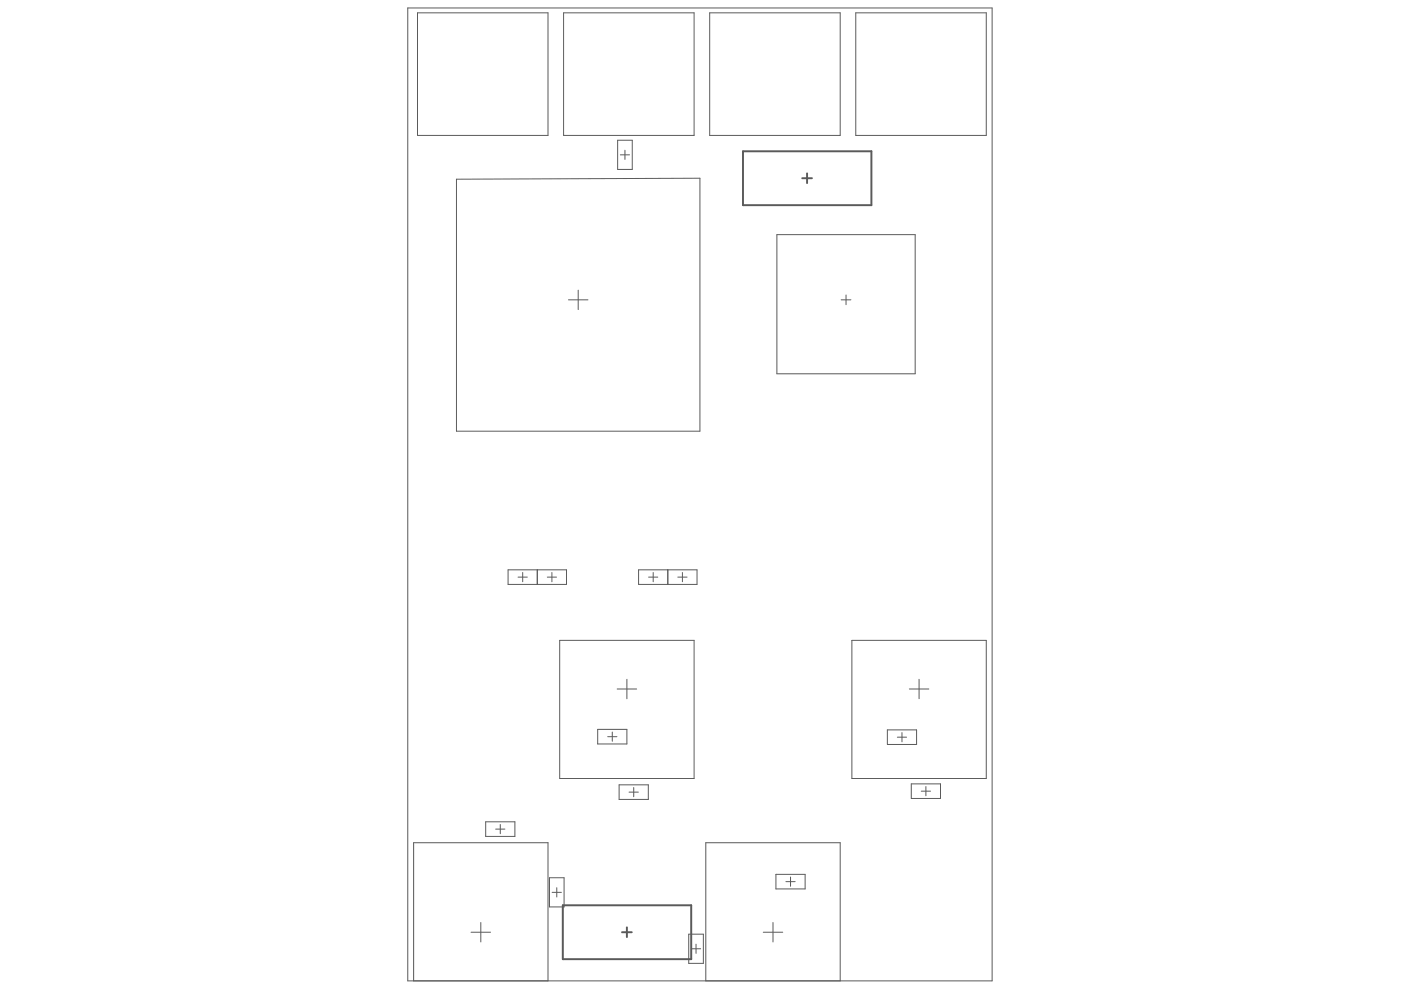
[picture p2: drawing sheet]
<svg xmlns="http://www.w3.org/2000/svg" width="297mm" height="210mm" viewBox="0 0 297 210" stroke-linecap="round" stroke-linejoin="round" font-family="sans-serif">
<g fill="none" stroke="#5a5a5a" stroke-width=".21">
<path d="M86.5 1.7h123.8v206.3h-123.8zM88.5 2.7h27.7v26h-27.7zM119.5 2.7h27.7v26h-27.7zM150.5 2.7h27.6v26h-27.6zM181.4 2.7h27.7v26h-27.7zM96.8 38l51.6-.2v53.6h-51.6zM131 29.7h3.1v6.2h-3.1zM131.5 32.8h2M132.5 31.9v1.9M164.7 49.8h29.3v29.5h-29.3zM120.5 63.6h4.2M122.6 61.5v4.1"/>
<path d="M178.3 63.6h2.1M179.4 62.5v2.1M107.7 120.8h12.4v3.1h-12.4zM109.8 122.4h2M110.8 121.4v1.9M113.9 120.8v3.1M116 122.4h2M117 121.4v1.9M118.7 135.8h28.5v29.3h-28.5zM135.4 120.8h12.4v3.1h-12.4zM137.5 122.4h2M138.5 121.4v1.9"/>
<path d="M141.6 120.8v3.1M143.7 122.4h2M144.7 121.4v1.9M180.6 135.8h28.5v29.3h-28.5zM126.7 154.6h6.2v3.1h-6.2zM128.8 156.2h2M129.8 155.2v2M130.8 146.1h4.2M132.9 144v4.1M188.1 154.8h6.2v3h-6.2zM190.3 156.3h1.9M191.2 155.3v2"/>
<path d="M192.8 146.1h4.1M194.9 144v4.1M103 174.2h6.2v3.1h-6.2zM105.1 175.8h2M106.1 174.8v2M131.3 166.4h6.2v3.1h-6.2zM133.4 168h1.9M134.4 167v1.9M193.2 166.2h6.2v3.1h-6.2zM195.3 167.7h2M196.3 166.8v1.9M99.9 197.7h4.1"/>
<path d="M101.9 195.6v4.1M116.5 186.1h3.1v6.2h-3.1zM117.1 189.2h1.9M118 188.2v2M146 198.1h3.1v6.2h-3.1zM161.8 197.7h4.2M163.9 195.6v4.1M164.5 185.4h6.2v3.1h-6.2zM166.6 186.9h2M167.6 185.9v2M87.7 208v-29.3h28.5v29.3M146.6 201.2h2"/>
<path d="M147.6 200.2v1.9M149.6 208v-29.3h28.5v29.3"/>
</g>
<path d="M157.5 32.1h27.3v11.4h-27.3zM170.1 37.8h2M171.1 36.8v2M119.3 191.9h27.3v11.5h-27.3zM131.9 197.7h2M132.9 196.6v2.1" fill="none" stroke="#5a5a5a" stroke-width=".41"/>
</svg>
